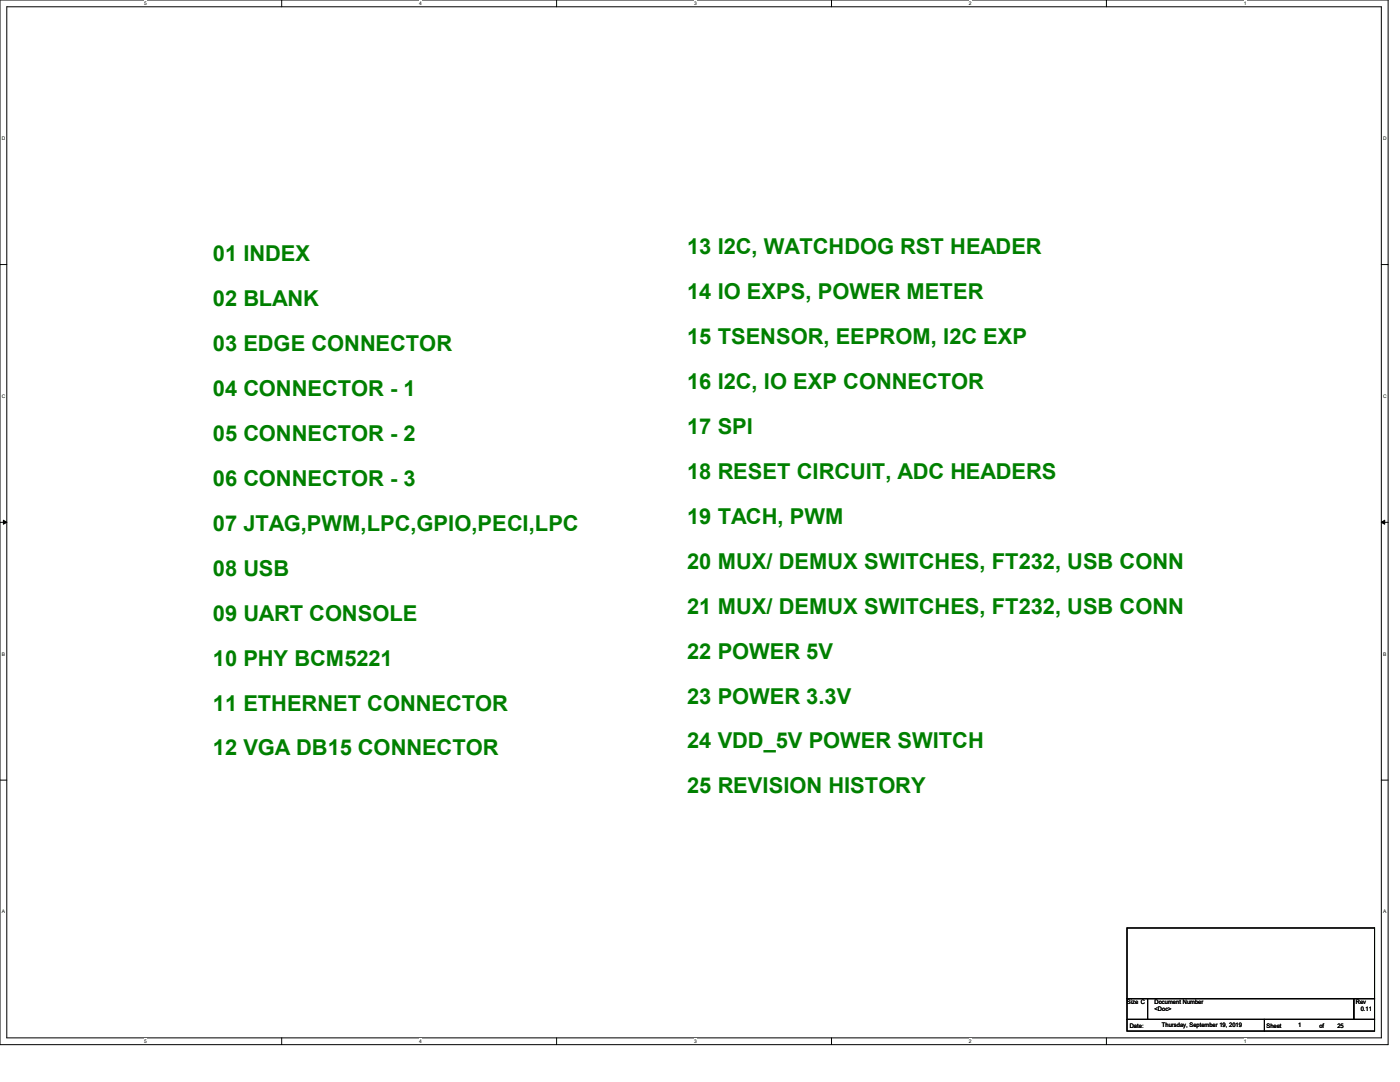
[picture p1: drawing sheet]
<svg xmlns="http://www.w3.org/2000/svg" width="279mm" height="216mm" viewBox="0 0 279 216" stroke-linecap="round" stroke-linejoin="round" font-family="sans-serif">
<defs><g id="words">
<g font-size="4.4" fill="#008000">
<text x="42.5" y="52">01 INDEX</text>
<text x="137.2" y="50.6">13 I2C, WATCHDOG RST HEADER</text>
<text x="137.2" y="59.6">14 IO EXPS, POWER METER</text>
<text x="42.5" y="61">02 BLANK</text>
<text x="42.5" y="70">03 EDGE CONNECTOR</text>
<text x="137.2" y="68.6">15 TSENSOR, EEPROM, I2C EXP</text>
<text x="137.2" y="77.6">16 I2C, IO EXP CONNECTOR</text>
<text x="42.5" y="79">04 CONNECTOR - 1</text>
<text x="42.5" y="87.9">05 CONNECTOR - 2</text>
<text x="137.2" y="86.5">17 SPI</text>
<text x="137.2" y="95.5">18 RESET CIRCUIT, ADC HEADERS</text>
<text x="42.5" y="96.9">06 CONNECTOR - 3</text>
<text x="42.5" y="105.9">07 JTAG,PWM,LPC,GPIO,PECI,LPC</text>
<text x="137.2" y="104.5">19 TACH, PWM</text>
<text x="137.2" y="113.5">20 MUX/ DEMUX SWITCHES, FT232, USB CONN</text>
<text x="42.5" y="114.9">08 USB</text>
<text x="42.5" y="123.8">09 UART CONSOLE</text>
<text x="137.2" y="122.4">21 MUX/ DEMUX SWITCHES, FT232, USB CONN</text>
<text x="137.2" y="131.4">22 POWER 5V</text>
<text x="42.5" y="132.8">10 PHY BCM5221</text>
<text x="42.5" y="141.8">11 ETHERNET CONNECTOR</text>
<text x="137.2" y="140.4">23 POWER 3.3V</text>
<text x="137.2" y="149.4">24 VDD_5V POWER SWITCH</text>
<text x="42.5" y="150.7">12 VGA DB15 CONNECTOR</text>
<text x="137.2" y="158.3">25 REVISION HISTORY</text>
</g>
<g font-size="1.2">
<text x="224.9" y="200.4">Size C</text>
<text x="230.4" y="200.4">Document Number</text>
<text x="230.4" y="201.8">&lt;Doc&gt;</text>
<text x="270.6" y="200.4">Rev</text>
<text x="271.6" y="201.8">0.11</text>
<text x="225.5" y="205.1">Date:</text>
<text x="231.9" y="204.9">Thursday, September 19, 2019</text>
<text x="252.8" y="205.1">Sheet</text>
<text x="259.1" y="204.9">1</text>
<text x="263.3" y="205.1">of</text>
<text x="266.9" y="205.1">25</text>
</g>
<g font-size="1">
<text x="28.8" y="1">5</text>
<text x="83.7" y="1">4</text>
<text x="138.5" y="1">3</text>
<text x="193.4" y="1">2</text>
<text x="248.2" y="1">1</text>
<text x=".3" y="27.9">D</text>
<text x="276" y="27.9">D</text>
<text x=".3" y="79.4">C</text>
<text x="276" y="79.4">C</text>
<text x=".3" y="130.8">B</text>
<text x="276" y="130.8">B</text>
<text x=".3" y="182.2">A</text>
<text x="276" y="182.2">A</text>
<text x="28.8" y="208.1">5</text>
<text x="83.7" y="208.1">4</text>
<text x="138.5" y="208.1">3</text>
<text x="193.4" y="208.1">2</text>
<text x="248.2" y="208.1">1</text>
</g>
</g></defs>
<path d="M0 0h277v208.4h-277zM1.4 1.4h274.3v205.7h-274.3z" fill="none" stroke="#000" stroke-width=".2"/>
<g fill="#fff">
<path d="M28.8 .1h.5v1.1h-.5z"/>
<path d="M28.8 207.2h.5v1.1h-.5z"/>
</g>
<path d="M56.2 0v1.4M56.2 207.1v1.3" fill="none" stroke="#000" stroke-width=".2"/>
<g fill="#fff">
<path d="M83.7 .1h.5v1.1h-.5z"/>
<path d="M83.7 207.2h.5v1.1h-.5z"/>
</g>
<path d="M111.1 0v1.4M111.1 207.1v1.3" fill="none" stroke="#000" stroke-width=".2"/>
<g fill="#fff">
<path d="M138.5 .1h.6v1.1h-.6z"/>
<path d="M138.5 207.2h.6v1.1h-.6z"/>
</g>
<path d="M165.9 0v1.4M165.9 207.1v1.3" fill="none" stroke="#000" stroke-width=".2"/>
<g fill="#fff">
<path d="M193.4 .1h.5v1.1h-.5z"/>
<path d="M193.4 207.2h.5v1.1h-.5z"/>
</g>
<path d="M220.8 0v1.4M220.8 207.1v1.3" fill="none" stroke="#000" stroke-width=".2"/>
<g fill="#fff">
<path d="M248.2 .1h.6v1.1h-.6z"/>
<path d="M248.2 207.2h.6v1.1h-.6z"/>
<path d="M.3 27.1h.8v1.1h-.8z"/>
<path d="M276 27.1h.7v1.1h-.7z"/>
<path d="M.3 78.5h.8v1.1h-.8z"/>
<path d="M276 78.5h.7v1.1h-.7z"/>
</g>
<path d="M0 52.8h1.4M275.7 52.8h1.3" fill="none" stroke="#000" stroke-width=".2"/>
<g fill="#fff">
<path d="M.3 129.9h.7v1.1h-.7z"/>
<path d="M276 129.9h.6v1.1h-.6z"/>
</g>
<path d="M0 104.2h1.4M275.7 104.2h1.3" fill="none" stroke="#000" stroke-width=".2"/>
<path d="M.7 103.8l.7 .4-.7 .4zM275.7 104.2l.7-.4v.8z" fill="#000" stroke="#000" stroke-width=".2"/>
<g fill="#fff">
<path d="M.3 181.4h.7v1.1h-.7z"/>
<path d="M276 181.4h.6v1.1h-.6z"/>
</g>
<path d="M0 155.7h1.4M275.7 155.7h1.3M224.9 185.2h49.4v14.1h-49.4zM224.9 199.3h4.1v4.1h-4.1zM229 199.3h41.2v4.1h-41.2zM270.2 199.3h4.1v4.1h-4.1zM224.9 203.4h27.4v2.3h-27.4zM252.3 203.4h22v2.3h-22z" fill="none" stroke="#000" stroke-width=".2"/>
<use href="#words"/>
</svg>
